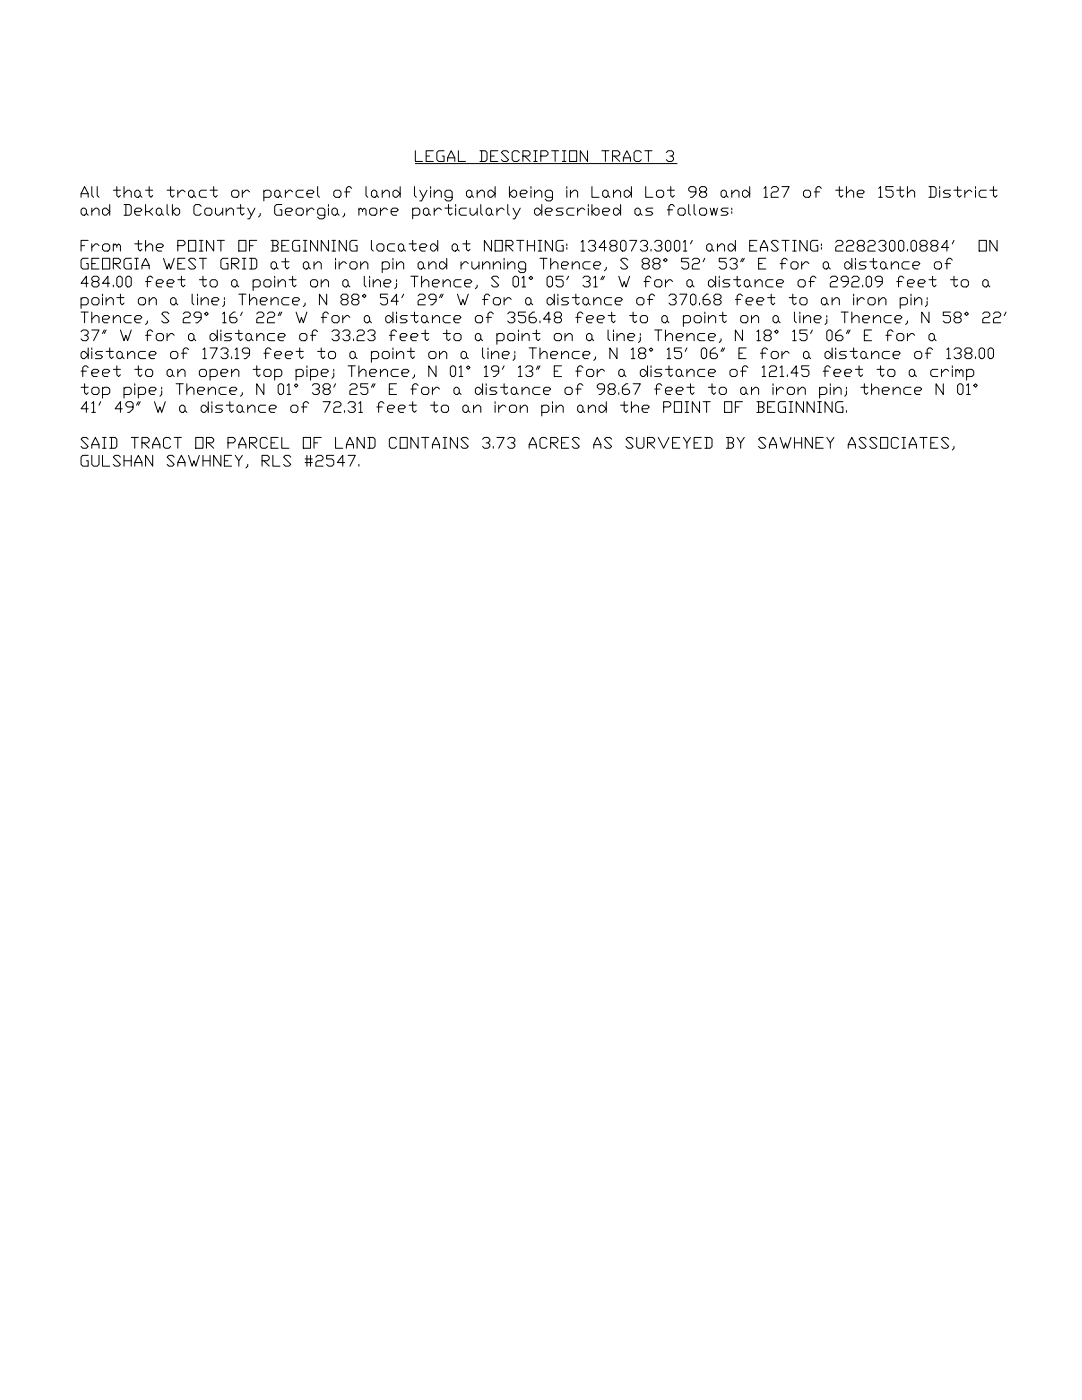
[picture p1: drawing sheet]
<svg xmlns="http://www.w3.org/2000/svg" width="216mm" height="279mm" viewBox="0 0 216 279" stroke-linecap="round" stroke-linejoin="round" font-family="sans-serif">
<!-- layer: C-ANNO -->
<g fill="none" stroke="#000" stroke-width=".2">
<path d="M16.2 39.4v-.7l.7-1.5 .7 1.5v.7M16.2 38.7h1.4M18.3 37.2v1.8l.4 .4M19.4 37.2v1.8l.4 .4M22.6 38h1.4M23.3 37.2v1.8l.4 .4 .3-.4M24.8 38.7l.7-.7h.3l.4 .3v1.1M24.8 37.2v2.2M26.9 38.3l.3-.3h.4l.4 .3v.7l-.4 .4h-.4l-.3-.4zM28 39l.3 .4M29 38h1.5M29.8 37.2v1.8l.3 .4 .4-.4"/>
<path d="M33.3 38h1.5M34 37.2v1.8l.4 .4 .4-.4M35.5 38v1.4M36.9 38.3l-.3-.3h-.4l-.7 .7M37.6 38.3l.4-.3h.3l.4 .3v.7l-.4 .4h-.3l-.4-.4zM38.7 39l.4 .4M41.2 38h-1.1l-.3 .3v.7l.3 .4h1.1M41.9 38h1.5M42.6 37.2v1.8l.4 .4 .4-.4M46.2 38.3l.4-.3h.7l.4 .3v.7l-.4 .4h-.7l-.4-.4zM48.4 38v1.4M49.8 38.3l-.4-.3h-.3l-.7 .7"/>
<path d="M52.6 38.3l.4-.3h.7l.4 .3v.7l-.4 .4h-1.1M52.6 38v2.1M54.8 38.3l.4-.3h.3l.4 .3v.7l-.4 .4h-.3l-.4-.4zM55.9 39l.3 .4M56.9 38v1.4M58.4 38.3l-.4-.3h-.3l-.8 .7M60.5 38h-1.1l-.3 .3v.7l.3 .4h1.1M61.2 38.7h1.1l.4-.4-.4-.3h-.7l-.4 .3v.7l.4 .4h.7M63.4 37.2v1.8l.3 .4M66.6 38.3l.4-.3h.7l.3 .3v.7l-.3 .4h-.7l-.4-.4zM68.8 38.3h1M70.2 37.6l-.4-.4h-.3l-.4 .4v1.8"/>
<path d="M73 37.2v1.8l.4 .4M74.1 38.3l.4-.3h.3l.4 .3v.7l-.4 .4h-.3l-.4-.4zM75.2 39l.4 .4M76.3 38.7l.7-.7h.3l.4 .3v1.1M76.3 38v1.4M78.4 38.3l.4-.3h.3l.7 .7-.7 .7h-.3l-.4-.4zM79.8 37.2v2.2M82.7 37.2v1.8l.4 .4M82.9 30.1v2.1h1.4M82.9 32.6h52.2M83.8 38l.7 1.4M85 31.1h.7"/>
<path d="M85.2 38l-1.1 2.1h-.3M85.9 37.2v.4M85.9 38v1.4M86.5 30.1h-1.5v2.1h1.5M86.6 38.7l.7-.7h.4l.4 .3v1.1M86.6 38v1.4M88.6 30.1h-1.1l-.3 .3v1.5l.3 .3h1.1v-1.1h-.3M89.3 32.2v-.7l.7-1.4 .7 1.4v.7M89.3 31.5h1.4M90.2 39.4h-1.1l-.3-.4v-.7l.3-.3h.8l.3 .3v1.4l-.3 .4h-.8l-.3-.4M91.5 30.1v2.1h1.4M93.1 38.3l.3-.3h.4l.4 .3v.7l-.4 .4h-.4l-.3-.4z"/>
<path d="M94.2 39l.3 .4M95.2 38.7l.7-.7h.4l.4 .3v1.1M95.2 38v1.4M95.8 30.1h1l.4 .3v1.5l-.4 .3h-1M96.1 30.1v2.1M97.4 38.3l.3-.3h.4l.7 .7-.7 .7h-.4l-.3-.4zM97.9 31.1h.7M98.8 37.2v2.2M99.3 30.1h-1.4v2.1h1.4M101.5 30.4l-.4-.3h-.7l-.4 .3 1.5 1.5-.4 .3h-.7l-.4-.3M101.6 38.7l.8-.7h.3l.4 .3v.7l-.4 .4h-.3zM101.6 37.2v2.2"/>
<path d="M103.6 30.4l-.3-.3h-.7l-.4 .3v1.5l.4 .3h.7l.3-.3M103.8 38.7h1.1l.3-.4-.3-.3h-.7l-.4 .3v.7l.4 .4h.7M104.3 31.1h1.1l.4-.3v-.4l-.4-.3h-1.1v2.1M104.7 31.1l1.1 1.1M105.9 37.2v.4M105.9 38v1.4M106.5 32.2h.7M106.5 30.1h.7M106.7 38.7l.7-.7h.3l.4 .3v1.1M106.7 38v1.4M106.8 30.1v2.1M107.9 31.1h1.1l.4-.3v-.4l-.4-.3h-1.1v2.1"/>
<path d="M110.1 30.1h1.4M110.2 39.4h-1l-.4-.4v-.7l.4-.3h.7l.3 .3v1.4l-.3 .4h-.7l-.4-.4M110.8 30.1v2.1M112.2 32.2h.7M112.2 30.1h.7M112.6 30.1v2.1M113.1 37.2v.4M113.1 38v1.4M113.7 30.1h1.4v2.1h-1.4zM113.8 38.7l.7-.7h.4l.4 .3v1.1M113.8 38v1.4M117.2 30.1v2.1l-1.4-2.1v2.1"/>
<path d="M118.1 37.2v2.2h1.4M120.1 30.1h1.4M120.3 38.3l.3-.3h.4l.3 .3v.7l-.3 .4h-.4l-.3-.4zM120.8 30.1v2.1M121.3 39l.4 .4M122.2 31.1h1.1l.4-.3v-.4l-.4-.3h-1.1v2.1M122.4 38.7l.7-.7h.4l.3 .3v1.1M122.4 38v1.4M122.6 31.1l1.1 1.1M124.4 32.2v-.7l.7-1.4 .7 1.4v.7M124.4 31.5h1.4M124.6 38.3l.3-.3h.4l.7 .7-.7 .7h-.4l-.3-.4z"/>
<path d="M126 37.2v2.2M128 30.4l-.4-.3h-.7l-.4 .3v1.5l.4 .3h.7l.4-.3M128.7 30.1h1.4M128.8 37.2v2.2h1.5M129.4 30.1v2.1M131 38.3l.3-.3h.8l.3 .3v.7l-.3 .4h-.8l-.3-.4zM133 30.4l.3-.3h.7l.4 .3v.4l-.4 .3h-.3M133.1 38h1.5M133.8 37.2v1.8l.4 .4 .4-.4M134 31.1l.4 .4v.4l-.4 .3h-.7l-.3-.3M138.9 38.3h-1.1l-.4-.3v-.4l.4-.4h.7l.4 .4v1.1l-.8 .7h-.3M139.9 38.3l-.3-.3v-.4l.3-.4h.7l.4 .4v.4l-.4 .3h-.7l-.3 .4v.3l.3 .4h.7l.4-.4v-.3l-.4-.4"/>
<path d="M143.9 38.3l.3-.3h.4l.3 .3v.7l-.3 .4h-.4l-.3-.4zM144.9 39l.4 .4M146 38.7l.7-.7h.4l.4 .3v1.1M146 38v1.4M148.2 38.3l.3-.3h.4l.7 .7-.7 .7h-.4l-.3-.4zM149.6 37.2v2.2M152.4 37.6l.4-.4v2.2M152.4 39.4h.8M153.9 37.6l.3-.4h.7l.4 .4v.4l-.4 .3h-.7l-.3 .4v.7h1.4M156 37.2h1.5l-1.1 2.2M160.3 38.3l.4-.3h.7l.3 .3v.7l-.3 .4h-.7l-.4-.4zM162.5 38.3h1"/>
<path d="M163.9 37.6l-.4-.4h-.3l-.4 .4v1.8M166.8 38h1.4M167.5 37.2v1.8l.3 .4 .4-.4M168.9 38.7l.7-.7h.4l.3 .3v1.1M168.9 37.2v2.2M171.1 38.7h1l.4-.4-.4-.3h-.7l-.3 .3v.7l.3 .4h.7M175.4 37.6l.3-.4v2.2M175.4 39.4h.7M178.2 37.2h-1.4v.8h1l.4 .3v.7l-.4 .4h-.7l-.3-.4M178.9 38h1.4M179.6 37.2v1.8l.4 .4 .3-.4M181.1 38.7l.7-.7h.3l.4 .3v1.1"/>
<path d="M181.1 37.2v2.2M185.4 37.2h1l.4 .4v1.4l-.4 .4h-1M185.7 37.2v2.2M187.5 37.2v.4M187.5 38v1.4M189.7 38h-1.1l-.4 .3 .4 .4h.7l.4 .3-.4 .4h-1.1M190.4 38h1.4M191.1 37.2v1.8l.3 .4 .4-.4M192.5 38v1.4M193.9 38.3l-.3-.3h-.4l-.7 .7M194.7 37.2v.4M194.7 38v1.4"/>
<path d="M196.8 38h-1.1l-.3 .3v.7l.3 .4h1.1M197.5 38h1.5M198.2 37.2v1.8l.4 .4 .4-.4M16.2 41.9l.3-.4h.4l.3 .4v.7l-.3 .4h-.4l-.3-.4zM16.2 59.8l.3-.4h.7l.4 .4v.7l-.4 .3h-1M16.2 49h.7M16.2 59.4v2.2M17.2 42.6l.4 .4M17.6 48h-1.4v2.1M17.6 51.5h-1.1l-.3 .4v1.4l.3 .4h1.1v-1.1h-.4M17.6 56.5h-1.4l1-1.4v2.2M18.3 42.2l.7-.7h.4l.4 .4v1.1"/>
<path d="M18.3 59.8l.4-.4h.7l.4 .4v.7l-.4 .3h-.7l-.4-.3zM18.3 41.5v1.5M18.3 48.7v1.4M18.3 52.6h.7M18.7 56.2l-.4-.4v-.3l.4-.4h.7l.4 .4v.3l-.4 .4h-.7l-.4 .3v.4l.4 .4h.7l.4-.4v-.4l-.4-.3M19.8 49l-.4-.3h-.4l-.7 .7M19.8 51.5h-1.5v2.2h1.5M20.5 41.9l.3-.4h.4l.7 .7-.7 .8h-.4l-.3-.4zM20.5 49l.3-.3h.7l.4 .3v.7l-.4 .4h-.7l-.3-.4zM20.5 51.5h1.4v2.2h-1.4zM20.5 58.7v.4M20.5 59.4v1.4"/>
<path d="M21.2 59.4v1.4M21.9 56.5h-1.4l1-1.4v2.2M21.9 40.8v2.2M22.6 49l.4-.3 .3 .3v.4M22.6 52.6h1.1l.3-.4v-.3l-.3-.4h-1.1v2.2M22.6 48.7v1.4M22.6 56.9v.4M23 52.6l1 1.1M23.3 49l.4-.3 .3 .3v1.1M23.3 55.5l.4-.4h.3l.4 .4v1.4l-.4 .4h-.3l-.4-.4zM23.3 59.4h1.5M24 58.7v1.8l.4 .3 .4-.3"/>
<path d="M24.8 40.8h1l.4 .4v1.4l-.4 .4h-1M25.1 55.5l.4-.4h.3l.4 .4v1.4l-.4 .4h-.3l-.4-.4zM25.1 40.8v2.2M26.2 51.5h-1.1l-.3 .4v1.4l.3 .4h1.1v-1.1h-.4M26.9 42.2h1.1l.3-.3-.3-.4h-.8l-.3 .4v.7l.3 .4h.8M26.9 48.7h1.4M26.9 53.7h.7M26.9 51.5h.7M27.2 51.5v2.2M27.6 48v1.7l.4 .4 .3-.4M27.6 59.8l.4-.4h.7l.3 .4v.7l-.3 .3h-.7l-.4-.3zM28.3 53.7v-.7l.7-1.5 .8 1.5v.7"/>
<path d="M28.3 53h1.5M29 49.4l.8-.7h.3l.4 .3v1.1M29 40.8v2.2M29 48v2.1M29 56.2h1.1M29.8 42.2l.7 .8M29.8 59.4v1.4M30.5 41.5l-.7 .7h-.8M30.5 55.5l-.4-.4h-.3l-.4 .4v1.8M31.2 41.9l.3-.4h.4l.4 .4v.7l-.4 .4h-.4l-.3-.4zM31.2 49.4h1.1l.3-.4-.3-.3h-.8l-.3 .3v.7l.3 .4h.8M31.2 56.5h1.1l.3-.3-.3-.4h-.8l-.3 .4v.7l.3 .4h.8"/>
<path d="M32.3 42.6l.3 .4M32.6 51.5l.7 2.2 .4-1.1 .3 1.1 .8-2.2M33.3 40.8v1.8l.4 .4M33.3 56.5h1.1l.4-.3-.4-.4h-.7l-.4 .4v.7l.4 .4h.7M34 59.8l.4-.4h.4l.3 .4v.7l-.3 .3h-.4l-.4-.3zM34.4 42.2l.7-.7h.4l.3 .4v.7l-.3 .4h-.4zM34.4 40.8v2.2M35.5 49h1.1l.3-.3v-.4l-.3-.3h-1.1v2.1M35.5 52.6h.7M35.5 55.8h1.4M36.2 55.1v1.8l.4 .4 .3-.4M36.9 51.5h-1.4v2.2h1.4"/>
<path d="M37.6 48h1.5v2.1h-1.5zM38.3 58.7v1.8l.4 .3M39.1 51.9l-.4-.4h-.7l-.4 .4 1.5 1.4-.4 .4h-.7l-.4-.4M39.4 58.7v.4M39.4 59.4v1.4M39.8 48h.7M39.8 50.1h.7M39.8 51.5h1.4M39.8 55.8h1.4M40.1 41.2l-.3-.4h-.7l-.4 .4v1.4l.4 .4h.7l.3-.4M40.1 48v2.1M40.1 59.4v1.4"/>
<path d="M40.5 55.1v1.8l.4 .4 .3-.4M40.5 51.5v2.2M40.9 41.9l.3-.4h.7l.4 .4v.7l-.4 .4h-.7l-.3-.4zM41.9 56.2l.4-.4h.7l.4 .4v.7l-.4 .4h-.7l-.4-.4zM42.6 48v2.1l-1.4-2.1v2.1M43 41.5v1.1l.4 .4h.3l.7-.8M43.4 48h1.4M44.1 48v2.1M44.4 41.5v1.5M44.8 59.4v.4M45.1 42.2l.8-.7h.3l.4 .4v1.1M45.1 41.5v1.5"/>
<path d="M45.5 51.5h-1.1l-.3 .4v1.4l.3 .4h1.1v-1.1h-.4M46.2 52.6h1.1l.4-.4v-.3l-.4-.4h-1.1v2.2M46.2 56.2l.4-.4h.3l.4 .4v.7l-.4 .4h-.3l-.4-.4zM46.6 52.6l1.1 1.1M47.3 41.5h1.4M47.3 56.9l.4 .4M47.7 48h1.4v2.1h-1.4zM47.7 58.7h1.4M48 40.8v1.8l.4 .4 .3-.4M48.4 58.7v2.1M48.4 53.7h.7M48.4 51.5h.7"/>
<path d="M48.7 51.5v2.2M49.4 41.5l.8 1.5M49.8 51.5h1.1l.3 .4v1.4l-.3 .4h-1.1M49.8 49h.7M49.8 58.7v2.1M50.2 51.5v2.2M50.5 56.2l.4-.4h.7l.3 .4v.7l-.3 .4h-1.1M50.5 55.8v2.2M50.9 41.5l-1.1 2.2h-.4M51.2 48h-1.4v2.1M51.9 42.6v.4l-.3 .3M52.6 56.2l.4-.4h.7l.4 .4v.7l-.4 .4h-.7l-.4-.4z"/>
<path d="M54.1 48h1.1l.3 .3v.4l-.3 .3M54.1 52.6l.3-.4h.4l.4 .4v.7l-.4 .4h-.4l-.3-.4zM54.1 59.4v1.4M54.4 49h.8l.3 .4v.3l-.3 .4h-1.1M54.4 48v2.1M54.8 55.1v.4M54.8 55.8v1.5M55.2 53.3l.3 .4M55.5 56.5l.7-.7h.4l.3 .4v1.1M55.5 55.8v1.5M56.2 40.8h-1l-.4 .4v1.4l.4 .4h1v-1.1h-.3M56.2 49h.7"/>
<path d="M56.2 52.2h1.5M56.9 42.2h1.1l.4-.3-.4-.4h-.7l-.4 .4v.7l.4 .4h.7M56.9 51.5v1.8l.4 .4 .4-.4M57.7 48h-1.5v2.1h1.5M57.7 59.4h-1.1l-.4 .4v.7l.4 .3h1.1M57.7 55.8h1.4M58.4 55.1v1.8l.3 .4 .4-.4M59.1 41.9l.3-.4h.8l.3 .4v.7l-.3 .4h-.8l-.3-.4zM59.8 48h-1.1l-.3 .3v1.4l.3 .4h1.1v-1.1h-.4M60.5 52.6l.4-.4h.3l.4 .4v.7l-.4 .4h-.3l-.4-.4zM60.5 48h.7M60.5 50.1h.7"/>
<path d="M60.9 48v2.1M61.2 41.5v1.5M61.6 53.3l.4 .4M62 56.2l.3-.4h.7l.4 .4v.7l-.4 .4h-.7l-.3-.4zM62.7 41.9l-.4-.4h-.3l-.8 .7M62.7 53l.7-.8h.3l.4 .4v1.1M62.7 52.2v1.5M63.4 48v2.1l-1.4-2.1v2.1M64.1 56.5l.7-.7h.4l.3 .4v1.1M64.1 55.8v1.5M64.8 43h-1.1l-.3-.4v-.7l.3-.4h.8l.3 .4v1.4l-.3 .4h-.8l-.3-.4M65.2 58.7v2.1l-1.5-2.1v2.1"/>
<path d="M65.5 48v2.1l-1.4-2.1v2.1M65.5 40.8v.4M65.5 41.5v1.5M66.2 41.9l.4-.4h.4l.3 .4v.7l-.3 .4h-.4l-.4-.4zM66.2 48h.8M66.2 50.1h.8M66.6 48v2.1M67 51.5v.4M67 52.2v1.5M67.3 42.6l.4 .4M67.7 52.2v1.5M68.4 56.2l.4-.4h.3l.4 .4v.7l-.4 .4h-.3l-.4-.4z"/>
<path d="M68.4 59.8l-.4-.4v-.3l.4-.4h.7l.4 .4v.3l-.4 .4h-.7l-.4 .3v.4l.4 .3h.7l.4-.3v-.4l-.4-.3M68.8 42.6v.4l-.4 .3M69.1 48v2.1l-1.4-2.1v2.1M69.1 52.6l-.3-.4h-.4l-.7 .8M69.5 56.9l.3 .4M69.8 52.6l.4-.4h.7l.4 .4v.7l-.4 .4h-.7l-.4-.4zM70.5 59.8l-.3-.4v-.3l.3-.4h.8l.3 .4v.3l-.3 .4h-.8l-.3 .3v.4l.3 .3h.8l.3-.3v-.4l-.3-.3M71.3 48h-1.1l-.4 .3v1.4l.4 .4h1.1v-1.1h-.4M71.6 41.9l.4-.4 .3 .4v.3M71.6 41.5v1.5M72 53l.7-.8h.3l.4 .4v1.1M72 52.2v1.5"/>
<path d="M72.3 41.9l.4-.4 .3 .4v1.1M72.7 55.1v1.8l.3 .4M72.7 58.7l.3 .4-.3 .3-.4-.3zM73.8 41.9l.3-.4h.7l.4 .4v.7l-.4 .4h-.7l-.3-.4zM73.8 55.1v.4M73.8 55.8v1.5M74.1 48v1.7l.4 .4M74.5 56.5l.7-.7h.4l.3 .4v1.1M74.5 55.8v1.5M75.2 49l.4-.3h.7l.3 .3v.7l-.3 .4h-.7l-.4-.4zM75.9 41.5v1.5M76.3 52.6l.3-.4h.7l.4 .4v.7l-.4 .4h-1"/>
<path d="M76.3 52.2v2.2M76.6 56.5h1.1l.3-.3-.3-.4h-.7l-.4 .4v.7l.4 .4h.7M77.3 41.9l-.3-.4h-.4l-.7 .7M77.3 58.7h-1.4v.7h1.1l.3 .4v.7l-.3 .3h-.7l-.4-.3M78 42.2h1.1l.4-.3-.4-.4h-.7l-.4 .4v.7l.4 .4h.7M78.4 51.5v.4M78.4 52.2v1.5M78.8 48.7h-1.1l-.4 .3v.7l.4 .4h1.1M79.1 53l.7-.8h.4l.3 .4v1.1M79.1 56.5v.8l-.3 .3M79.1 52.2v1.5M79.1 55.8v.4"/>
<path d="M79.5 49l.3-.3h.4l.3 .3v.7l-.3 .4h-.4l-.3-.4zM80.5 49.7l.4 .4M80.5 58.7l-.3 .7M81.6 48.7h1.5M82 55.1h1.4M82.3 41.9l.4-.4h.7l.4 .4v.7l-.4 .4h-1.1M82.3 48v1.7l.4 .4 .4-.4M82.3 41.5v2.2M82.7 55.1v2.2M83.4 59.1l.4-.4h.7l.3 .4v.3l-.3 .4h-.7l-.4 .3v.7h1.4M83.8 49.4h1l.4-.4-.4-.3h-.7l-.3 .3v.7l.3 .4h.7M83.8 52.2h.3l.4 .4v.7l-.4 .4h-.3l-.4-.4v-.7z"/>
<path d="M84.1 56.5l.7-.7h.4l.4 .4v1.1M84.1 55.1v2.2M84.5 41.9l.3-.4h.4l.4 .4v.7l-.4 .4h-.4l-.3-.4zM84.5 53.3l.3 .4M85.6 53l.7-.8h.3l.4 .4v1.1M85.6 42.6l.3 .4M85.6 52.2v1.5M85.9 49l.4-.3h.3l.7 .7-.7 .7h-.3l-.4-.4zM86.3 56.5h1l.4-.3-.4-.4h-.7l-.3 .4v.7l.3 .4h.7M86.6 41.5v1.5M87 59.8h-1.1l-.3-.4v-.3l.3-.4h.7l.4 .4v1l-.7 .7h-.4M87.3 48v2.1"/>
<path d="M87.7 52.6l.4-.4h.3l.7 .8-.7 .7h-.3l-.4-.4zM88.1 41.9l-.4-.4h-.4l-.7 .7M88.1 58.7l-.4 .7M88.4 56.5l.7-.7h.4l.4 .4v1.1M88.4 55.8v1.5M88.4 58.7l-.3 .7M88.8 41.5h1.4M89.1 51.5v2.2M89.5 40.8v1.8l.4 .4 .3-.4M90.2 49l.4-.3h.3l.4 .3v.7l-.4 .4h-.3l-.4-.4zM90.9 40.8v.4M90.9 41.5v1.5"/>
<path d="M91.3 58.7l.7 2.1 .4-1 .3 1 .7-2.1M91.3 49.7l.3 .4M92 55.8h-1.1l-.3 .4v.7l.3 .4h1.1M92 52.2v1.5M92.4 48.7h1.4M92.7 56.5h1.1l.4-.3-.4-.4h-.7l-.4 .4v.7l.4 .4h.7M93.1 41.5h-1.1l-.4 .4v.7l.4 .4h1.1M93.1 48v1.7l.3 .4 .4-.4M93.4 52.6l-.3-.4h-.4l-.7 .8M93.8 41.5v1.1l.4 .4h.3l.7-.8M94.2 52.2v1.1l.3 .4h.4l.7-.7M95.2 56.9v.4l-.3 .3"/>
<path d="M95.2 41.5v1.5M95.6 52.2v1.5M95.9 40.8v1.8l.4 .4M96.3 53l.7-.8h.4l.3 .4v1.1M96.3 52.2v1.5M96.3 59.8h1.1M97 41.9l.4-.4h.3l.4 .4v.7l-.4 .4h-.3l-.4-.4zM97.7 59.1l-.3-.4h-.4l-.3 .4v1.7M98.1 48v2.1l-1.4-2.1v2.1M98.1 42.6l.3 .4M98.4 53l.8-.8h.3l.4 .4v1.1M98.4 59.8l.4-.4h.7l.4 .4v.7l-.4 .3h-.7l-.4-.3z"/>
<path d="M98.4 52.2v1.5M98.8 48h1.4v2.1h-1.4zM99.2 41.5v1.5M99.5 55.5l-.3-.4h-.8l-.3 .4 1.4 1.4-.3 .4h-.8l-.3-.4M100.6 41.9l-.4-.4h-.3l-.7 .7M100.6 51.5v.4M100.6 52.2v1.5M100.6 59.4v1.4M101 49h1l.4-.3v-.4l-.4-.3h-1v2.1M101.3 40.8v1.8l.3 .4M101.3 53l.7-.8h.4l.3 .4v1.1M101.3 49l1.1 1.1"/>
<path d="M101.3 52.2v1.5M102 59.8l-.4-.4h-.3l-.7 .7M102.4 55.5l.3-.4h.4l.3 .4v1.4l-.3 .4h-.4l-.3-.4zM102.4 41.5l.7 1.5M103.1 48h1.4M103.8 41.5l-1.1 2.2h-.3M103.8 48v2.1M104.2 55.5l.3-.4v2.2M104.2 57.3h.7M104.9 53.7h-1.1l-.4-.4v-.7l.4-.4h.7l.4 .4v1.4l-.4 .4h-.7l-.4-.4M105.2 59.4h.4l.3 .4v.7l-.3 .3h-.4l-.3-.3v-.7zM105.2 49h1.5"/>
<path d="M105.2 48v2.1M105.6 55.5l.3-.4 .4 .4-.4 .3zM106.7 41.9l.3-.4h.4l.7 .7-.7 .8h-.4l-.3-.4zM106.7 48v2.1M107.4 48h.7M107.4 50.1h.7M107.7 48v2.1M107.7 51.5h1.5M108.1 40.8v2.2M108.5 51.5v2.2M108.8 42.2h1.1l.3-.3-.3-.4h-.7l-.4 .4v.7l.4 .4h.7M109.2 55.5l.3-.4h.4l.3 .4v1.4l-.3 .4h-.4l-.3-.4z"/>
<path d="M109.2 59.8l.3-.4h.4l.7 .7-.7 .7h-.4l-.3-.3zM109.9 53l.7-.8h.4l.3 .4v1.1M109.9 51.5v2.2M110.2 48v2.1l-1.4-2.1v2.1M110.6 58.7v2.1M111.3 58.7v.4M111.3 59.4v1.4M112 53h1.1l.4-.4-.4-.4h-.7l-.4 .4v.7l.4 .4h.7M112.4 41.5h-1.1l-.3 .4 .3 .3h.7l.4 .4-.4 .4h-1M112.4 48h-1.1l-.3 .3v1.4l.3 .4h1.1v-1.1h-.4M112.4 55.1h-1.4v.7h1l.4 .4v.7l-.4 .4h-.7l-.3-.4M113.1 48.7v.3"/>
<path d="M113.1 49.4v.3M113.5 59.4h-1.1l-.4 .4 .4 .3h.7l.4 .4-.4 .3h-1.1M113.5 55.1l-.4 .7M114.2 53l.7-.8h.4l.3 .4v1.1M114.2 52.2v1.5M114.2 59.4h1.4M114.5 41.5h-1l-.4 .4v.7l.4 .4h1M114.9 58.7v1.8l.4 .3 .3-.3M115.3 41.5v1.5M116 48.3l.3-.3v2.1M116 50.1h.7M116.3 55.5l.4-.4h.7l.4 .4v.3l-.4 .4h-.4"/>
<path d="M116.3 59.8l.4-.4h.3l.4 .4v.7l-.4 .3h-.3l-.4-.3zM116.7 41.9l-.4-.4h-.3l-.7 .7M117.4 48.3l.4-.3h.7l.3 .3v.4l-.3 .3h-.4M117.4 56.2l.4 .3v.4l-.4 .4h-.7l-.4-.4M117.4 40.8v.4M117.4 41.5v1.5M117.8 52.2h-1.1l-.4 .4v.7l.4 .4h1.1M118.1 42.2l.7-.7h.4l.3 .4v.7l-.3 .4h-.4zM118.1 40.8v2.2M118.5 49l.3 .4v.3l-.3 .4h-.7l-.4-.4M118.5 53h1l.4-.4-.4-.4h-.7l-.3 .4v.7l.3 .4h.7M118.5 55.5l.3-.4v2.2"/>
<path d="M118.5 57.3h.7M118.5 59.4v1.4M120.3 42.2h1l.4-.3-.4-.4h-.7l-.3 .4v.7l.3 .4h.7M120.3 55.1l-.4 .7M120.6 55.1l-.3 .7M121 49.4h-1.5l1.1-1.4v2.1M121 53.3v.4l-.4 .3M122.1 49l-.4-.3v-.4l.4-.3h.7l.3 .3v.4l-.3 .3h-.7l-.4 .4v.3l.4 .4h.7l.3-.4v-.3l-.3-.4M122.1 59.4h-1.1l-.4 .4v.7l.4 .3h1.1M122.4 41.9l.4-.4h.3l.7 .7-.7 .8h-.3l-.4-.4zM123.5 55.1l.7 2.2 .4-1.1 .3 1.1 .7-2.2M123.8 48.3l.4-.3h.4l.3 .3v1.4l-.3 .4h-.4l-.4-.4z"/>
<path d="M123.8 40.8v2.2M125.3 51.9l-.4-.4h-.7l-.4 .4 1.5 1.4-.4 .4h-.7l-.4-.4M125.6 48h1.4l-1 2.1M126.7 41.9l.3-.4h.4l.4 .4v.7l-.4 .4h-.4l-.3-.4zM127 59.8l.4-.4h.7l.4 .4v.7l-.4 .3h-.7l-.4-.3zM127.8 48.3l.3-.3h.7l.4 .3v.4l-.4 .3h-.3M127.8 42.6l.3 .4M128.5 52.6l-.4-.4v-.3l.4-.4h.7l.4 .4v.3l-.4 .4h-.7l-.4 .4v.3l.4 .4h.7l.4-.4v-.3l-.4-.4M128.5 56.2h1.1M128.8 49l.4 .4v.3l-.4 .4h-.7l-.3-.4M129.2 59.8h1.1M129.9 55.5l-.3-.4h-.4l-.4 .4v1.8"/>
<path d="M129.9 49.7v.4M130.3 41.5h-1.1l-.4 .4 .4 .3h.7l.4 .4-.4 .4h-1.1M130.6 48.3l.4-.3h.7l.4 .3v.4l-.4 .3h-.4M130.6 52.6l-.3-.4v-.3l.3-.4h.7l.4 .4v.3l-.4 .4h-.7l-.3 .4v.3l.3 .4h.7l.4-.4v-.3l-.4-.4M130.6 56.2l.4-.4h.7l.4 .4v.7l-.4 .4h-.7l-.4-.4zM130.6 59.1l-.3-.4h-.4l-.3 .4v1.7M131.7 49l.4 .4v.3l-.4 .4h-.7l-.4-.4M132.8 48.3l.3-.3h.4l.3 .3v1.4l-.3 .4h-.4l-.3-.4zM132.8 51.5l.3 .4-.3 .3-.4-.3zM132.8 55.8v1.5M133.1 41.9h1.1M133.5 59.1l.3-.4h.8l.3 .4v.3l-.3 .4h-.4"/>
<path d="M134.2 56.2l-.4-.4h-.3l-.7 .7M134.6 41.2l-.4-.4h-.4l-.3 .4v1.8M134.6 48.3l.3-.3h.4l.3 .3v1.4l-.3 .4h-.4l-.3-.4zM134.6 59.8l.3 .3v.4l-.3 .3h-.8l-.3-.3M135.3 41.9l.3-.4h.8l.3 .4v.7l-.3 .4h-.8l-.3-.4zM135.6 58.7h1.5l-1.1 2.1M136.4 48.3l.3-.3v2.1M136.4 50.1h.7M137.1 56.2l.3-.4h.4l.3 .4v.7l-.3 .4h-.4l-.3-.4zM137.4 40.8v1.8l.4 .4M137.4 51.5h-1.4v.7h1.1l.3 .4v.7l-.3 .4h-.7l-.4-.4M138.1 51.9l.4-.4h.7l.4 .4v.3l-.4 .4h-.7l-.4 .4v.7h1.5"/>
<path d="M138.1 58.7h.4l.4 .4v1.4l-.4 .3h-.4l-.3-.3v-1.4zM138.1 48l-.3 .7M138.1 56.9l.4 .4M138.5 40.8v1.8l.4 .4M139.6 41.9l.3-.4h.7l.4 .4v.7l-.4 .4h-.7l-.3-.4zM140.6 51.5l-.3 .7M141 49l.4-.3h.3l.4 .3v.7l-.4 .4h-.3l-.4-.4zM141.4 56.2l.3-.4h.4l.7 .7-.7 .8h-.4l-.3-.4zM141.4 58.7h-.4l-.7 .7v1.1l.3 .3h.8l.3-.3v-.4l-.3-.3h-1.1M141.7 41.5l.4 1.5 .3-1.5 .4 1.5 .4-1.5M142.1 49.7l.3 .4M142.8 59.8l-.4-.4v-.3l.4-.4h.7l.4 .4v.3l-.4 .4h-.7l-.4 .3v.4l.4 .3h.7l.4-.3v-.4l-.4-.3"/>
<path d="M142.8 55.1v2.2M143.2 49.4l.7-.7h.3l.4 .3v1.1M143.2 48.7v1.4M143.5 55.1v.4M143.5 55.8v1.5M144.9 51.5h-1.4v.7h1.1l.3 .4v.7l-.3 .4h-.7l-.4-.4M145.3 41.5h-1.1l-.3 .4 .3 .3h.7l.4 .4-.4 .4h-1M145.3 49l.4-.3h.3l.7 .7-.7 .7h-.3l-.4-.4zM145.7 51.9l.3-.4h.7l.4 .4v.3l-.4 .4h-.3M145.7 55.8h-1.1l-.4 .4 .4 .3h.7l.4 .4-.4 .4h-1.1M146 41.5v.4M146 42.2v.4"/>
<path d="M146.4 55.8h1.4M146.7 52.6l.4 .4v.3l-.4 .4h-.7l-.3-.4M146.7 48v2.1M146.7 59.8h1.1M147.1 55.1v1.8l.4 .4 .3-.4M148.2 59.1l-.4-.4h-.3l-.4 .4v1.7M148.2 51.5l-.4 .7M148.5 56.2l.4-.4h.3l.4 .4v.7l-.4 .4h-.3l-.4-.4zM148.5 51.5l-.3 .7M149.6 49h.7M149.6 56.9l.4 .4M150.7 56.5l.7-.7h.3l.4 .4v1.1"/>
<path d="M150.7 55.8v1.5M151 48h-1.4v2.1h1.4M151.4 52.6h.7M151.7 50.1v-.7l.7-1.4 .8 1.4v.7M151.7 49.4h1.5M152.8 51.5h-1.4v2.2h1.4M153.2 59.4h1.4M153.9 58.7v1.8l.3 .3 .4-.3M154.2 55.8h-1l-.4 .4v.7l.4 .4h1M154.9 56.5h1.1l.4-.3-.4-.4h-.7l-.4 .4v.7l.4 .4h.7M155.3 48.3l-.4-.3h-.7l-.3 .3 1.4 1.4-.4 .4h-.7l-.3-.4M155.7 52.6h1"/>
<path d="M156 48h1.5M156.7 48v2.1M157.1 51.9l-.4-.4h-.3l-.4 .4v1.8M157.5 59.4h1.4M157.8 52.6l.4-.4h.7l.3 .4v.7l-.3 .4h-.7l-.4-.4zM158.2 58.7v1.8l.3 .3 .4-.3M158.2 48h.7M158.2 50.1h.7M158.5 48v2.1M159.2 56.2l.4-.4h.7l.4 .4v.7l-.4 .4h-.7l-.4-.4zM159.6 59.8l.4-.4h.7l.3 .4v.7l-.3 .3h-.7l-.4-.3zM160 52.2v1.5"/>
<path d="M161 48v2.1l-1.4-2.1v2.1M161.4 52.6l-.4-.4h-.3l-.7 .8M161.4 56.2h1.1M162.8 55.5l-.3-.4h-.4l-.4 .4v1.8M163.2 48h-1.1l-.4 .3v1.4l.4 .4h1.1v-1.1h-.4M163.9 59.8l.4-.4h.3l.4 .4v.7l-.4 .3h-.3l-.4-.3zM163.9 48.7v.3M163.9 49.4v.3M164.3 52.6l.3-.4h.4l.3 .4v.7l-.3 .4h-.4l-.3-.4zM165.3 53.3l.4 .4M165.7 55.5l.3-.4h.8l.3 .4v.3l-.3 .4h-.8l-.3 .3v.8h1.4M166 59.4v1.4"/>
<path d="M166.8 48.3l.3-.3h.7l.4 .3v.4l-.4 .3h-.7l-.3 .4v.7h1.4M168.9 48.3l.4-.3h.7l.3 .3v.4l-.3 .3h-.7l-.4 .4v.7h1.4M168.9 52.2h.4l.7 .8-.7 .7h-.4l-.3-.4v-.7zM169.3 56.2h-1.1l-.4-.4v-.3l.4-.4h.7l.4 .4v1l-.7 .8h-.4M170 55.5l.3-.4h.8l.3 .4v.3l-.3 .4h-.8l-.3 .3v.8h1.4M170 51.5v2.2M170.3 58.7v.4M170.3 59.4v1.4M170.7 51.5v.4M170.7 52.2v1.5M171.1 59.4v1.4M171.4 49l-.3-.3v-.4l.3-.3h.7l.4 .3v.4l-.4 .3h-.7l-.3 .4v.3l.3 .4h.7l.4-.4v-.3l-.4-.4"/>
<path d="M172.1 56.9v.4M172.5 59.8l-.4-.4h-.3l-.7 .7M172.8 52.2h-1l-.4 .4 .4 .4h.7l.3 .3-.3 .4h-1.1M172.8 55.5l.4-.4h.4l.3 .4v1.4l-.3 .4h-.4l-.4-.4zM173.2 48.3l.4-.3h.7l.3 .3v.4l-.3 .3h-.7l-.4 .4v.7h1.4M173.2 59.8l.4-.4h.7l.3 .4v.7l-.3 .3h-.7l-.4-.3zM173.6 52.2h1.4M174.3 51.5v1.8l.3 .4 .4-.4M175.4 48.3l.3-.3h.7l.4 .3v.4l-.4 .3h-.3M175.4 59.4v1.4M176.1 52.2h.3l.4 .4v.7l-.4 .4h-.3l-.4-.4v-.7zM176.1 56.2h-1.1l-.4-.4v-.3l.4-.4h.7l.4 .4v1l-.7 .8h-.4"/>
<path d="M176.4 49l.4 .4v.3l-.4 .4h-.7l-.3-.4M176.8 53.3l.3 .4M177.5 48.3l.3-.3h.4l.4 .3v1.4l-.4 .4h-.4l-.3-.4zM177.8 53l.8-.8h.3l.4 .4v1.1M177.8 52.2v1.5M178.9 56.2h1.1M179.6 48h.4l.3 .3v1.4l-.3 .4h-.4l-.3-.4v-1.4zM179.6 59.8l.4-.4h.7l.4 .4v.7l-.4 .3h-1.1M179.6 59.4v2.2M180.3 55.5l-.3-.4h-.4l-.3 .4v1.8M181.1 56.5h1l.4-.3-.4-.4h-.7l-.3 .4v.7l.3 .4h.7M181.1 49.7v.4"/>
<path d="M181.4 52.2h-1.1l-.3 .4v.7l.3 .4h1.1M181.8 48.3l.3-.3h.4l.4 .3v1.4l-.4 .4h-.4l-.3-.4zM181.8 58.7v.4M181.8 59.4v1.4M182.1 53h1.1l.4-.4-.4-.4h-.7l-.4 .4v.7l.4 .4h.7M182.5 59.4v1.4M183.2 56.5h1.1l.3-.3-.3-.4h-.7l-.4 .4v.7l.4 .4h.7M183.9 49l-.3-.3v-.4l.3-.3h.7l.4 .3v.4l-.4 .3h-.7l-.3 .4v.3l.3 .4h.7l.4-.4v-.3l-.4-.4M185 59.4v.4M185.4 55.8h1.4M186.1 49l-.4-.3v-.4l.4-.3h.7l.3 .3v.4l-.3 .3h-.7l-.4 .4v.3l.4 .4h.7l.3-.4v-.3l-.3-.4M186.1 55.1v1.8l.3 .4 .4-.4"/>
<path d="M186.8 52.2h.7l.4 .4v.7l-.4 .4h-.7l-.4-.4v-.7zM188.6 52.6h1.1M189.3 49.4h-1.4l1-1.4v2.1M189.7 55.8h1.4M190 51.9l-.3-.4h-.4l-.4 .4v1.8M190.4 55.1v1.8l.3 .4 .4-.4M190.4 48l-.4 .7M191.8 56.2l.4-.4h.7l.3 .4v.7l-.3 .4h-.7l-.4-.4zM195.4 48h1.4v2.1h-1.4zM196.1 56.2l.4-.4h.3l.4 .4v.7l-.4 .4h-.3l-.4-.4zM197.2 56.9l.3 .4M199 48v2.1l-1.5-2.1v2.1"/>
<path d="M16.2 66.2l.3-.3h.7l.4 .3v.4l-.4 .3h-.3M16.2 62.3h1.4M16.2 74.1h1M16.2 77.3h1.4M16.5 70.1h.4l.7 .8-.7 .7h-.4l-.3-.4v-.7zM16.9 76.6v1.8l.3 .3 .4-.3M16.9 62.3v2.1M17.2 66.9l.4 .4v.3l-.4 .4h-.7l-.3-.4M17.6 73.3l-.4-.3h-.3l-.4 .3v1.8M17.6 69.4v2.2M18.3 63.7l.7-.7h.4l.4 .3v1.1M18.3 65.9h1.5l-1.1 2.1"/>
<path d="M18.3 74.4h1.1l.4-.3-.4-.4h-.7l-.4 .4v.7l.4 .3h.7M18.3 62.3v2.1M18.3 69.4v.4M18.3 70.1v1.5M18.7 77.3h.7l.4 .3v.8l-.4 .3h-.7l-.4-.3v-.8zM20.5 63.7h1l.4-.4-.4-.3h-.7l-.3 .3v.8l.3 .3h.7M20.5 70.1h-1.1l-.4 .4 .4 .4h.7l.4 .3-.4 .4h-1.1M20.5 74.4h1l.4-.3-.4-.4h-.7l-.3 .4v.7l.3 .3h.7M20.5 77.6l.3-.3h.7l.4 .3v.8l-.4 .3h-1M20.5 77.3v2.1M20.8 65.9l-.3 .7M21.2 60.1l.7-.7h.4l.3 .4v1"/>
<path d="M21.2 65.9l-.4 .7M21.2 70.1h1.4M21.9 69.4v1.8l.4 .4 .3-.4M22.6 63.7l.7-.7h.4l.3 .3v1.1M22.6 63v1.4M22.6 73.7h1.4M23.3 73v1.8l.4 .3 .3-.3M23.7 70.1h.3l.4 .4v.7l-.4 .4h-.3l-.4-.4v-.7zM24 65.9l.8 2.1 .3-1.1 .4 1.1 .7-2.1M24.4 71.2l.4 .4M24.8 77.6l.3-.3h.7l.4 .3v.8l-.4 .3h-1M24.8 77.3v2.1"/>
<path d="M25.5 70.9l.7-.8h.4l.3 .4v1.1M25.5 70.1v1.5M26.2 63h-1.1l-.3 .3v.8l.3 .3h1.1M26.9 63.7h1.1l.3-.4-.3-.3h-.8l-.3 .3v.8l.3 .3h.8M26.9 73.7h1.4M26.9 76.6v.3M26.9 77.3v1.4M27.6 73v1.8l.4 .3 .3-.3M27.6 77.6l.4-.3h.7l.3 .3v.8l-.3 .3h-1.1M27.6 77.3v2.1M29 70.1h-1l-.4 .4v.7l.4 .4h1M29 74.1l.4-.4h.7l.4 .4v.7l-.4 .3h-.7l-.4-.3z"/>
<path d="M29 66.9h1.1M29.4 64.1v.3l-.4 .4M29.8 60.1l.7-.7h.3l.4 .4v1M29.8 70.9h1l.4-.4-.4-.4h-.7l-.3 .4v.7l.3 .4h.7M29.8 78h1l.4-.4-.4-.3h-.7l-.3 .3v.8l.3 .3h.7M30.5 66.2l-.4-.3h-.3l-.4 .3v1.8M31.2 66.9l.3-.3h.8l.3 .3v.7l-.3 .4h-.8l-.3-.4zM32.3 78v.7l-.4 .4M32.3 77.3v.3M33.3 74.1l.4-.4h.3l.4 .4v.7l-.4 .3h-.3l-.4-.3zM33.3 66.6v1.4M33.7 62.6l-.4-.3h-.7l-.3 .3 1.4 1.5-.4 .3h-.7l-.3-.3"/>
<path d="M34.4 70.1h.7l.4 .4v.7l-.4 .4h-.7l-.4-.4v-.7zM34.4 74.8l.4 .3M34.8 66.9l-.4-.3h-.4l-.7 .7M35.1 60.5l.4 .3M35.1 76.6h1.5M35.5 74.4l.7-.7h.4l.3 .4v1M35.5 73.7v1.4M35.8 76.6v2.1M36.2 70.5h1.1M36.6 62.6l.3-.3h.7l.4 .3v.4l-.4 .3h-.7l-.3 .4v.7h1.4M37.3 78l.7-.7h.3l.4 .3v1.1M37.3 76.6v2.1"/>
<path d="M37.6 66.9l.4-.3h.3l.4 .3v.7l-.4 .4h-.3l-.4-.4zM37.6 69.8l-.3-.4h-.4l-.3 .4v1.8M38.7 67.6l.4 .4M39.4 78h1.1l.4-.4-.4-.3h-.7l-.4 .3v.8l.4 .3h.7M39.8 74.1l.3-.4h.8l.3 .4v.7l-.3 .3h-.8l-.3-.3zM40.1 60.1l.8-.7h.3l.4 .4v1M40.1 63.3h-1l-.4-.3v-.4l.4-.3h.7l.3 .3v1.1l-.7 .7h-.3M40.5 69.8l.4-.4v2.2M40.5 71.6h.7M41.2 62.3l.4 .3-.4 .4-.3-.4zM41.6 78l.7-.7h.3l.4 .3v1.1M41.6 77.3v1.4"/>
<path d="M41.9 66.9l.4-.3h.3l.8 .7-.8 .7h-.3l-.4-.4zM41.9 69.4h1.5l-1.1 2.2M41.9 74.1l.4-.4h.7l.4 .4v.7l-.4 .3h-1.1M41.9 73.7v2.2M42.3 60.1h1.1l.3-.3-.3-.4h-.8l-.3 .4v.7l.3 .3h.8M43.4 65.9v2.1M44.1 69.8l.3-.4h.7l.4 .4v.3l-.4 .4h-.3M44.1 74.4h1l.4-.3-.4-.4h-.7l-.3 .4v.7l.3 .3h.7M44.1 65.9v.3M44.1 66.6v1.4M44.4 62.6l.4-.3v2.1M44.4 64.4h.7"/>
<path d="M44.8 60.1v.7l-.4 .4M45.1 70.5l.4 .4v.3l-.4 .4h-.7l-.3-.4M45.1 77.3h-1l-.4 .3v.8l.4 .3h1M45.9 78h1l.4-.4-.4-.3h-.7l-.3 .3v.8l.3 .3h.7M46.2 66.6h-1.1l-.3 .3 .3 .4h.8l.3 .3-.3 .4h-1.1M46.2 74.4l.7-.7h.4l.4 .4v1M46.2 71.2v.4M46.2 73.7v1.4M46.9 62.3h-.3l-.7 .7v1.1l.3 .3h.7l.4-.3v-.4l-.4-.4h-1M46.9 69.8l.4-.4v2.2M46.9 66.6h1.5M46.9 71.6h.8"/>
<path d="M47.7 65.9v1.7l.3 .4 .4-.4M48.4 78.4v.3l-.4 .4M48.4 62.3l-.4 .7M49.1 66.9l.3-.3h.4l.4 .3v.7l-.4 .4h-.4l-.3-.4zM49.8 60.1l.7-.7h.4l.3 .4v1M49.8 70.5h-1.1l-.3-.4v-.3l.3-.4h.7l.4 .4v1.1l-.7 .7h-.4M50.2 67.6l.3 .4M50.5 73.7h1.4M51.2 62.6l.4-.3h.7l.3 .3v.4l-.3 .3h-.7l-.4 .4v.7h1.4M51.2 67.3l.7-.7h.4l.3 .3v1.1M51.2 73v1.8l.4 .3 .3-.3M51.2 66.6v1.4"/>
<path d="M51.9 60.1h1.1l.4-.3-.4-.4h-.7l-.4 .4v.7l.4 .3h.7M52.6 74.1l.4-.4h.7l.4 .4v.7l-.4 .3h-.7l-.4-.3zM52.6 76.6v2.1l-1.4-2.1v2.1M52.6 70.5h1.1M53.4 62.6l.3-.3h.7l.4 .3v.4l-.4 .3h-.7l-.3 .4v.7h1.4M54.1 60.1l.7-.7h.4l.3 .4v1M54.1 69.8l-.4-.4h-.3l-.4 .4v1.8M54.8 66.6h-1.1l-.3 .3v.7l.3 .4h1.1M54.8 70.9h1.1l.3-.4-.3-.4h-.7l-.4 .4v.7l.4 .4h.7M54.8 74.1l.4-.4h.7l.3 .4v.7l-.3 .3h-1.1M54.8 73.7v2.2M55.5 67.3h1.1l.3-.4-.3-.3h-.7l-.4 .3v.7l.4 .4h.7"/>
<path d="M55.5 76.9l.4-.3h.3l.4 .3v1.5l-.4 .3h-.3l-.4-.3zM55.9 62.3l-.4 .7M56.2 62.3l-.3 .7M56.9 70.9h1.1l.4-.4-.4-.4h-.7l-.4 .4v.7l.4 .4h.7M57.3 76.9l.4-.3v2.1M57.3 78.7h.7M58.4 60.1h1l.4-.3-.4-.4h-.7l-.3 .4v.7l.3 .3h.7M58.7 76.9l.4-.3 .3 .3-.3 .4zM59.1 62.3l.7 2.1 .4-1.1 .3 1.1 .7-2.1M59.1 74.1l.3-.4h.8l.3 .4v.7l-.3 .3h-1.1M59.1 70.1h1.4M59.1 73.7v2.2"/>
<path d="M59.8 66.9l.4-.3h.7l.3 .3v.7l-.3 .4h-.7l-.4-.4zM59.8 69.4v1.8l.4 .4 .3-.4M60.9 60.5v.3l-.4 .4M61.2 73v.3M61.2 73.7v1.4M62 74.1l.3-.4h.7l.4 .4v.7l-.4 .3h-1M62 66.9h1M62 73.7v2.2M62.3 76.9l.4-.3h.7l.3 .3v.4l-.3 .3h-.4M63.4 66.2l-.4-.3h-.3l-.4 .3v1.8M63.4 77.6l.3 .4v.4l-.3 .3h-.7l-.4-.3M63.4 70.1h1.4"/>
<path d="M64.1 69.4v1.8l.4 .4 .3-.4M64.1 74.4h1.1l.3-.3-.3-.4h-.7l-.4 .4v.7l.4 .3h.7M64.1 63.3h1.1M64.8 77.6l-.3-.3v-.4l.3-.3h.7l.4 .3v.4l-.4 .3h-.7l-.3 .4v.4l.3 .3h.7l.4-.3v-.4l-.4-.4M65.5 62.6l-.3-.3h-.4l-.3 .3v1.8M65.9 70.1h.7l.4 .4v.7l-.4 .4h-.7l-.4-.4v-.7zM66.2 63.3l.4-.3h.7l.4 .3v.8l-.4 .3h-.7l-.4-.3zM66.2 66.2l.4-.3h.7l.4 .3v.4l-.4 .3h-.3M66.6 74.4v.7l-.4 .4M66.6 73.7v.4M67 76.6l-.4 .7M67.3 66.9l.4 .4v.3l-.4 .4h-.7l-.4-.4"/>
<path d="M68.4 66.2l.4-.3h.7l.3 .3v.4l-.3 .3h-.4M68.4 63v1.4M69.5 66.9l.3 .4v.3l-.3 .4h-.7l-.4-.4M69.5 73h1.4M69.8 63.3l-.3-.3h-.4l-.7 .7M69.8 70.5l.4-.4h.3l.4 .4v.7l-.4 .4h-.3l-.4-.4zM69.8 76.9l.4-.3h.7l.4 .3v.4l-.4 .3h-.7l-.4 .4v.7h1.5M70.2 73v2.1M70.5 67.6v.4M70.9 71.2l.4 .4M71.3 66.2l.3-.3h.7l.4 .3v.4l-.4 .3h-.7l-.3 .4v.7h1.4M71.6 74.4l.7-.7h.4l.3 .4v1"/>
<path d="M71.6 73v2.1M73 63h.4l.4 .3v.8l-.4 .3h-.4l-.3-.3v-.8zM73.4 66.2l.4-.3h.7l.3 .3v.4l-.3 .3h-.4M73.4 76.6h-1.4v.7h1l.4 .3v.8l-.4 .3h-.7l-.3-.3M73.8 74.4h1l.4-.3-.4-.4h-.7l-.3 .4v.7l.3 .3h.7M73.8 64.1l.3 .3M74.1 70.5l.4-.4h.7l.4 .4v.7l-.4 .4h-1.1M74.1 70.1v2.2M74.5 66.9l.3 .4v.3l-.3 .4h-.7l-.4-.4M74.5 76.6l-.4 .7M74.8 76.6l-.3 .7M75.9 74.4l.7-.7h.4l.3 .4v1"/>
<path d="M75.9 73.7v1.4M76.6 70.1h.7l.4 .4v.7l-.4 .4h-.7l-.3-.4v-.7zM77 63.3l.3-.3h.4l.7 .7-.7 .7h-.4l-.3-.3zM77.7 66.9h1.1M77.7 77.6h.7M78.4 62.3v2.1M78.4 69.4v.4M78.4 70.1v1.5M79.1 66.2l-.3-.3h-.4l-.4 .3v1.8M79.1 70.9l.7-.8h.4l.3 .4v1.1M79.1 76.6h-1.4v2.1h1.4M79.1 62.3v.3"/>
<path d="M79.1 63v1.4M79.1 70.1v1.5M79.5 60.1h-1.5l1.1-1.4v2.1M79.5 73.7h-1.1l-.4 .4v.7l.4 .3h1.1M79.8 67.3h1.1l.4-.4-.4-.3h-.7l-.4 .3v.7l.4 .4h.7M80.2 74.4h1.1l.3-.3-.3-.4h-.8l-.3 .4v.7l.3 .3h.8M81.3 63h-1.1l-.4 .3 .4 .4h.7l.4 .4-.4 .3h-1.1M81.3 70.1h1.4M82 67.3h1.1l.3-.4-.3-.3h-.8l-.3 .3v.7l.3 .4h.8M82 69.4v1.8l.3 .4 .4-.4M82 63h1.4M82 77.6h1.1"/>
<path d="M82.7 62.3v1.8l.4 .3 .3-.3M82.7 74.8v.3l-.4 .4M83.4 76.9l-.3-.3h-.4l-.4 .3v1.8M84.1 66.6h1.5M84.5 63h.3l.4 .3v.8l-.4 .3h-.3l-.4-.3v-.8zM84.5 77.3h.7l.4 .3v.8l-.4 .3h-.7l-.4-.3v-.8zM84.8 65.9v1.7l.4 .4 .4-.4M85.2 64.1l.4 .3M85.9 70.1h.7l.4 .4v.7l-.4 .4h-.7l-.3-.4v-.7zM86.3 63.7l.7-.7h.3l.4 .3v1.1M86.3 63v1.4M86.3 77.3v1.4"/>
<path d="M87 73v2.1l-1.4-2.1v2.1M87.7 70.9l.7-.8h.4l.3 .4v1.1M87.7 77.6l-.4-.3h-.3l-.7 .7M87.7 70.1v1.5M88.4 66.6h1.5M89.1 65.9v1.7l.4 .4 .4-.4M89.9 63h-1.1l-.4 .3v.8l.4 .3h1.1M89.9 73.3l.3-.3h.4l.3 .3v1.5l-.3 .3h-.4l-.3-.3zM90.6 63.7h1l.4-.4-.4-.3h-.7l-.3 .3v.8l.3 .3h.7M90.9 66.6h.7l.4 .3v.7l-.4 .4h-.7l-.3-.4v-.7zM90.9 77.3h.4l.3 .3v.8l-.3 .3h-.4l-.3-.3v-.8zM91.6 73.3l.4-.3v2.1"/>
<path d="M91.6 75.1h.8M91.6 78.4l.4 .3M92.4 70.1h.3l.4 .4v.7l-.4 .4h-.3l-.4-.4v-.7zM93.1 73.3l.3-.3 .4 .3-.4 .4zM93.1 71.2l.3 .4M94.9 66.9l.3-.3h.4l.3 .3v.7l-.3 .4h-.4l-.3-.4zM95.2 63h.7l.4 .3v.8l-.4 .3h-.7l-.3-.3v-.8zM95.2 77.3h.4l.7 .7-.7 .7h-.4l-.3-.3v-.8zM95.9 67.6l.4 .4M96.3 69.4v1.8l.4 .4M96.3 76.6v2.1M96.7 73.3l.3-.3v2.1"/>
<path d="M96.7 75.1h.7M97 63.3h1.1M97 76.6v.3M97 77.3v1.4M97.4 69.4v.4M97.4 70.1v1.5M98.1 70.9l.7-.8h.4l.3 .4v1.1M98.1 70.1v1.5M98.4 62.6l-.3-.3h-.4l-.3 .3v1.8M99.2 66.9l.3-.3h.7l.4 .3v.7l-.4 .4h-1M99.2 77.3h-1.1l-.4 .3 .4 .4h.7l.4 .4-.4 .3h-1.1M99.2 66.6v2.1"/>
<path d="M99.5 74.1h-1.1l-.3-.4v-.4l.3-.3h.8l.3 .3v1.1l-.7 .7h-.4M99.9 77.3h1.4M100.2 70.9h1.1l.3-.4-.3-.4h-.7l-.4 .4v.7l.4 .4h.7M100.6 76.6v1.8l.4 .3 .3-.3M100.6 73l-.4 .7M101.3 62.6l.3-.3h.8l.3 .3v.4l-.3 .3h-.4M101.6 66.6h.8l.3 .3v.7l-.3 .4h-.8l-.3-.4v-.7zM102.4 63.3l.3 .4v.4l-.3 .3h-.8l-.3-.3M102.4 77.3h.3l.4 .3v.8l-.4 .3h-.3l-.4-.3v-.8zM102.7 70.9v.7l-.3 .3M102.7 70.1v.4M103.1 78.4l.3 .3"/>
<path d="M103.4 73.3l.4-.3v2.1M103.4 65.9v.3M103.4 66.6v1.4M103.4 75.1h.8M104.2 67.3l.7-.7h.3l.4 .3v1.1M104.2 78l.7-.7h.3l.4 .3v1.1M104.2 66.6v1.4M104.2 77.3v1.4M104.9 62.3h-1.5v.7h1.1l.4 .3v.8l-.4 .3h-.7l-.4-.3M104.9 73.3l.3-.3h.7l.4 .3v.4l-.4 .4h-.3M105.6 69.4h1.4M105.9 74.1l.4 .3v.4l-.4 .3h-.7l-.3-.3"/>
<path d="M105.9 60.5l.4 .3M106.3 66.6h1.4M106.3 69.4v2.2M106.7 62.3h-.4l-.7 .7v1.1l.3 .3h.8l.3-.3v-.4l-.3-.4h-1.1M107 65.9v1.7l.4 .4 .3-.4M107.4 73l-.4 .7M107.7 70.9l.8-.8h.3l.4 .4v1.1M107.7 77.3h-1l-.4 .3v.8l.4 .3h1M107.7 64.1v.3M107.7 69.4v2.2M107.7 73l-.3 .7M108.5 78h1l.4-.4-.4-.3h-.7l-.3 .3v.8l.3 .3h.7"/>
<path d="M109.9 63.7h-1.4l1-1.4v2.1M109.9 70.9h1.1l.3-.4-.3-.4h-.8l-.3 .4v.7l.3 .4h.8M110.6 66.9l.4-.3h.7l.3 .3v.7l-.3 .4h-.7l-.4-.4zM110.6 74.1h.7M111 63.3l-.4-.3v-.4l.4-.3h.7l.3 .3v.4l-.3 .3h-.7l-.4 .4v.4l.4 .3h.7l.3-.3v-.4l-.3-.4M112 70.9l.7-.8h.4l.4 .4v1.1M112 73h-1.4v2.1h1.4M112 70.1v1.5M112.7 67.3l.8-.7h.3l.4 .3v1.1M112.7 66.6v1.4M113.1 77.3h.7l.4 .3v.8l-.4 .3h-.7l-.4-.3v-.8zM114.9 63.3h1.1"/>
<path d="M114.9 74.1h1.1M114.9 77.6h1.1M115.6 70.1h-1.1l-.3 .4v.7l.3 .4h1.1M116.3 62.6l-.3-.3h-.4l-.3 .3v1.8M116.3 70.9h1.1l.4-.4-.4-.4h-.7l-.4 .4v.7l.4 .4h.7M116.3 73.3l-.3-.3h-.4l-.3 .3v1.8M116.3 76.9l-.3-.3h-.4l-.3 .3v1.8M117 63.7h1.1l.4-.4-.4-.3h-.7l-.4 .3v.8l.4 .3h.7M117 66.9l.4-.3h.4l.3 .3v.7l-.3 .4h-.4l-.4-.4zM117 74.1l.4-.4h.7l.4 .4v.7l-.4 .3h-.7l-.4-.3zM117.4 60.5l.4 .3M118.1 67.6l.4 .4"/>
<path d="M118.5 60.1l.7-.7h.3l.4 .4v1M118.8 71.2v.4l-.3 .3M119.2 63.7h1.1l.3-.4-.3-.3h-.8l-.3 .3v.8l.3 .3h.8M119.2 73.7v1.4M120.6 74.1l-.3-.4h-.4l-.7 .7M120.6 77.6h-1.1l-.3-.3v-.4l.3-.3h.8l.3 .3v1.1l-.7 .7h-.4M121.3 65.9v1.7l.4 .4M121.3 63h1.5M121.7 77.6l-.4-.3v-.4l.4-.3h.7l.4 .3v.4l-.4 .3h-.7l-.4 .4v.4l.4 .3h.7l.4-.3v-.4l-.4-.4M122.1 62.3v1.8l.3 .3 .4-.3M122.4 65.9v.3M122.4 66.6v1.4"/>
<path d="M122.8 60.1h1l.4-.3-.4-.4h-.7l-.3 .4v.7l.3 .3h.7M123.1 67.3l.7-.7h.4l.4 .3v1.1M123.1 69.4v2.2l-1.4-2.2v2.2M123.1 66.6v1.4M123.5 74.1l.3-.4h.4l.4 .4v.7l-.4 .3h-.4l-.3-.3zM123.5 78.4v.3M124.6 74.8l.3 .3M125.3 67.3h1l.4-.4-.4-.3h-.7l-.3 .3v.7l.3 .4h.7M125.3 76.6h-.4l-.7 .7v1.1l.4 .3h.7l.3-.3v-.4l-.3-.4h-1.1M125.6 63h1.4M126 69.8l.3-.4v2.2M126 71.6h.7"/>
<path d="M126.3 62.3v1.8l.4 .3 .3-.3M126.3 76.6h1.5l-1.1 2.1M127.8 63.3l.3-.3h.7l.4 .3v.8l-.4 .3h-.7l-.3-.3zM127.8 67.3v.7l-.4 .4M127.8 70.5l-.4-.4v-.3l.4-.4h.7l.3 .4v.3l-.3 .4h-.7l-.4 .4v.3l.4 .4h.7l.3-.4v-.3l-.3-.4M127.8 74.1l.3-.4h.4l.7 .7-.7 .7h-.4l-.3-.3zM127.8 66.6v.3M129.2 73v2.1M129.6 69.8l.3-.4 .4 .4-.4 .3zM129.9 73v.3M129.9 73.7v1.4M130.6 65.9h1.5"/>
<path d="M130.6 77.6h1.1M131.3 65.9v2.1M132.1 63.3l.3-.3h.4l.3 .3v.8l-.3 .3h-.4l-.3-.3zM132.1 73.7h-1.1l-.4 .4 .4 .3h.7l.4 .4-.4 .3h-1.1M132.1 76.9l-.4-.3h-.4l-.3 .3v1.8M132.8 67.3l.7-.7h.3l.4 .3v1.1M132.8 78h1l.4-.4-.4-.3h-.7l-.3 .3v.8l.3 .3h.7M132.8 65.9v2.1M132.8 73.7h1.4M133.1 69.8l.4-.4v2.2M133.1 64.1l.4 .3M133.1 71.6h.7"/>
<path d="M133.5 73v1.8l.3 .3 .4-.3M134.9 67.3h1.1l.4-.4-.4-.3h-.7l-.4 .3v.7l.4 .4h.7M134.9 74.1l.4-.4h.3l.4 .4v.7l-.4 .3h-.3l-.4-.3zM134.9 78h1.1l.4-.4-.4-.3h-.7l-.4 .3v.8l.4 .3h.7M136 69.4h-1.4v.7h1l.4 .4v.7l-.4 .4h-.7l-.3-.4M136 74.8l.4 .3M136.4 63.3l.3-.3h.7l.4 .3v.8l-.4 .3h-1M136.4 63v2.1M137.1 67.3l.7-.7h.3l.4 .3v1.1M137.1 74.4l.7-.7h.3l.4 .4v1M137.1 66.6v1.4M137.1 73.7v1.4"/>
<path d="M137.1 69.4l-.4 .7M137.1 77.3h1.4M137.8 76.6v1.8l.3 .3 .4-.3M138.9 63h.7l.3 .3v.8l-.3 .3h-.7l-.4-.3v-.8zM139.6 60.5v.3M139.9 69.8l.4-.4h.3l.4 .4v1.4l-.4 .4h-.3l-.4-.4zM140.6 66.6h-1l-.4 .3v.7l.4 .4h1M140.6 73.7h-1l-.4 .4v.7l.4 .3h1M140.6 62.3v.3M140.6 63v1.4M141.4 63.7l.7-.7h.3l.4 .3v1.1M141.4 67.3h1l.4-.4-.4-.3h-.7l-.3 .3v.7l.3 .4h.7"/>
<path d="M141.4 74.4h1l.4-.3-.4-.4h-.7l-.3 .4v.7l.3 .3h.7M141.4 63v1.4M141.4 77.3h1.4M142.1 76.6v1.8l.3 .3 .4-.3M142.8 69.4h-.4l-.7 .7v1.1l.4 .4h.7l.4-.4v-.3l-.4-.4h-1.1M143.5 63h1.4M143.9 67.6v.4l-.4 .4M143.9 77.3h.7l.3 .3v.8l-.3 .3h-.7l-.4-.3v-.8zM144.2 62.3v1.8l.4 .3 .3-.3M144.2 69.4l-.3 .7M144.6 69.4l-.4 .7M145.7 74.1l.3-.4h.7l.4 .4v.7l-.4 .3h-.7l-.3-.3z"/>
<path d="M147.5 70.5h.7M147.8 74.1h1.1M148.2 63h.7l.3 .3v.8l-.3 .3h-.7l-.4-.3v-.8zM148.2 65.9v2.1l-1.5-2.1v2.1M148.2 77.3h.3l.4 .3v.8l-.4 .3h-.3l-.4-.3v-.8zM148.9 60.1h1.1l.3-.3-.3-.4h-.8l-.3 .4v.7l.3 .3h.8M148.9 69.4h-1.4v2.2h1.4M148.9 78.4l.3 .3M149.2 73.3l-.3-.3h-.4l-.3 .3v1.8M150 63.7l.7-.7h.3l.4 .3v1.1M150 78l.7-.7h.3l.4 .3v1.1M150 63v1.4"/>
<path d="M150 77.3v1.4M151 60.1h1.1l.3-.3-.3-.4h-.7l-.4 .4v.7l.4 .3h.7M151 66.2l.4-.3v2.1M151 68h.7M151.7 70.5h1.1M152.1 73.3l.3-.3v2.1M152.1 75.1h.7M152.8 66.9l-.4-.3v-.4l.4-.3h.7l.4 .3v.4l-.4 .3h-.7l-.4 .4v.3l.4 .4h.7l.4-.4v-.3l-.4-.4M153.2 69.8l-.4-.4h-.4l-.3 .4v1.8M153.5 73.3l.4-.3h.7l.3 .3v.4l-.3 .4h-.7l-.4 .3v.7h1.4M154.2 63.3l.4-.3h.3l.4 .3v.8l-.4 .3h-.3l-.4-.3zM154.2 70.1h.7l.4 .4v.7l-.4 .4h-.7l-.3-.4v-.7z"/>
<path d="M154.2 76.6v.3M154.2 77.3v1.4M154.9 65.9l.4 .3-.4 .4-.3-.4zM154.9 77.3v1.4M155.3 64.1l.4 .3M155.7 73.3l.3-.3v2.1M155.7 75.1h.7M156 70.1v1.5M156.4 77.6l-.4-.3h-.3l-.8 .7M157.1 77.6l.4-.3h.7l.3 .3v.8l-.3 .3h-.7l-.4-.3zM157.1 74.8v.3M157.5 70.5l-.4-.4h-.4l-.7 .8"/>
<path d="M158.2 66.2l.3-.3v2.1M158.2 68h.7M158.5 62.3v1.8l.4 .3M159.2 74.4h-1.4l1.1-1.4v2.1M159.2 78l.8-.7h.3l.4 .3v1.1M159.2 77.3v1.4M159.6 62.3v.3M159.6 63v1.4M160.3 63.7l.7-.7h.4l.3 .3v1.1M160.3 63v1.4M160.7 70.1h.3l.4 .4v.7l-.4 .4h-.3l-.4-.4v-.7zM161 65.9h-1.4v.7h1.1l.3 .3v.7l-.3 .4h-.7l-.4-.4"/>
<path d="M161.4 73h-1.4v.7h1l.4 .4v.7l-.4 .3h-.7l-.3-.3M161.4 71.2l.3 .4M162.1 65.9l-.4 .7M162.5 63.7h1l.4-.4-.4-.3h-.7l-.3 .3v.8l.3 .3h.7M163.5 77.6l.4-.3h.7l.4 .3v.8l-.4 .3h-1.1M163.5 77.3v2.1M164.3 74.1h1M165 63.7v.7l-.4 .4M165 70.1h.3l.7 .8-.7 .7h-.3l-.4-.4v-.7zM165 60.5l.3 .3M165 63v.3M165.3 65.9h.4l.3 .3v1.4l-.3 .4h-.4l-.3-.4v-1.4z"/>
<path d="M165.7 73.3l-.4-.3h-.3l-.4 .3v1.8M165.7 76.6v.3M165.7 77.3v1.4M166 60.1l.8-.7h.3l.4 .4v1M166 69.4v2.2M166.4 74.4h1.1l.3-.3-.3-.4h-.7l-.4 .4v.7l.4 .3h.7M166.4 78l.7-.7h.4l.3 .3v1.1M166.4 77.3v1.4M166.8 69.4v.4M166.8 70.1v1.5M167.8 65.9h-.3l-.7 .7v1l.3 .4h.7l.4-.4v-.3l-.4-.4h-1M167.8 62.3h1.5"/>
<path d="M168.6 74.4h1l.4-.3-.4-.4h-.7l-.3 .4v.7l.3 .3h.7M168.6 62.3v2.1M168.9 70.1h-1.1l-.3 .4 .3 .4h.8l.3 .3-.3 .4h-1.1M168.9 78v.7l-.3 .4M168.9 77.3v.3M169.3 65.9l-.4 .7M169.6 65.9l-.3 .7M169.6 70.1h1.5M170 63.7l.7-.7h.4l.3 .3v1.1M170 62.3v2.1M170.3 69.4v1.8l.4 .4 .4-.4M170.7 73.7h1.4"/>
<path d="M171.4 73v1.8l.4 .3 .3-.3M171.8 77.3h1.4M172.1 63.7h1.1l.4-.4-.4-.3h-.7l-.4 .3v.8l.4 .3h.7M172.1 70.1h.4l.3 .4v.7l-.3 .4h-.4l-.3-.4v-.7zM172.5 76.6v1.8l.3 .3 .4-.3M172.5 66.9h.7M172.8 71.2l.4 .4M173.9 65.9h-1.4v2.1h1.4M173.9 70.9l.7-.8h.4l.4 .4v1.1M173.9 78l.7-.7h.4l.4 .3v1.1M173.9 70.1v1.5M173.9 76.6v2.1"/>
<path d="M174.3 63.7l.7-.7h.4l.3 .3v1.1M174.3 63v1.4M175 73.7h1.4M175.4 60.1l.7-.7h.3l.4 .4v1M175.7 73v1.8l.4 .3 .3-.3M176.1 78h1l.4-.4-.4-.3h-.7l-.3 .3v.8l.3 .3h.7M176.8 66.9h1M177.1 74.1l.4-.4h.7l.4 .4v.7l-.4 .3h-.7l-.4-.3zM177.5 70.1h-1.1l-.3 .4v.7l.3 .4h1.1M177.8 63h-1l-.4 .3v.8l.4 .3h1M178.2 66.2l-.4-.3h-.3l-.4 .3v1.8M178.2 70.9h1.1l.3-.4-.3-.4h-.7l-.4 .4v.7l.4 .4h.7"/>
<path d="M178.2 78l.7-.7h.4l.3 .3v1.1M178.2 77.3v1.4M178.6 63.7h1l.4-.4-.4-.3h-.7l-.3 .3v.8l.3 .3h.7M178.9 66.9l.4-.3h.7l.3 .3v.7l-.3 .4h-.7l-.4-.4zM181.1 64.1v.3l-.4 .4M181.1 66.6v1.4M181.4 74.1l.4-.4h.3l.4 .4v.7l-.4 .3h-.3l-.4-.3zM181.8 77.3h-1.1l-.4 .3v.8l.4 .3h1.1M182.5 60.1l.7-.7h.4l.3 .4v1M182.5 66.9l-.4-.3h-.3l-.7 .7M182.5 70.5l.4-.4h.7l.3 .4v.7l-.3 .4h-.7l-.4-.4zM182.5 78h1.1l.3-.4-.3-.3h-.7l-.4 .3v.8l.4 .3h.7"/>
<path d="M182.5 74.8l.4 .3M184.6 70.5h1.1M185 60.1v.7l-.4 .4M185.4 62.3v2.1l-1.5-2.1v2.1M185.4 66.9l.3-.3h.4l.3 .3v.7l-.3 .4h-.4l-.3-.4zM186.1 69.8l-.4-.4h-.3l-.4 .4v1.8M186.4 67.6l.4 .4M187.1 73.7h-1l-.4 .4v.7l.4 .3h1M187.9 73.7v1.4M188.2 76.6v2.1l-1.4-2.1v2.1M188.9 69.8l.4-.4v2.2M188.9 71.6h.8"/>
<path d="M189.3 74.1l-.4-.4h-.3l-.7 .7M189.7 62.3h-1.5v.7h1.1l.4 .3v.8l-.4 .3h-.7l-.4-.3M190 73v.3M190 73.7v1.4M190.4 69.8l.3-.4h.7l.4 .4v.3l-.4 .4h-.3M190.7 63.3l-.3-.3v-.4l.3-.3h.7l.4 .3v.4l-.4 .3h-.7l-.3 .4v.4l.3 .3h.7l.4-.3v-.4l-.4-.4M190.7 74.1l.4-.4 .3 .4v.3M190.7 73.7v1.4M191.1 76.9l.3-.3h.4l.4 .3v1.5l-.4 .3h-.4l-.3-.3zM191.4 70.5l.4 .4v.3l-.4 .4h-.7l-.3-.4M191.4 74.1l.4-.4 .4 .4v1M192.5 62.6l.4-.3 .3 .3-.3 .4z"/>
<path d="M192.9 70.5l-.4-.4v-.3l.4-.4h.7l.3 .4v.3l-.3 .4h-.7l-.4 .4v.3l.4 .4h.7l.3-.4v-.3l-.3-.4M192.9 74.1l.3-.4h.7l.4 .4v.7l-.4 .3h-1M192.9 76.9l.3-.3v2.1M192.9 73.7v2.2M192.9 78.7h.7M194.3 76.9l.4-.3 .3 .3-.3 .4zM194.7 71.2v.4M195.4 69.8l.3-.4h.4l.4 .4v1.4l-.4 .4h-.4l-.3-.4zM196.1 62.6l.4-.3h.7l.3 .3v.4l-.3 .3h-.7l-.4 .4v.7h1.4M197.2 69.8l.3-.4h.4l.3 .4v1.4l-.3 .4h-.4l-.3-.4zM198.2 62.6l.4-.3h.7l.4 .3v.4l-.4 .3h-.7l-.4 .4v.7h1.5M200.8 62.3l-.4 .7"/>
<path d="M17.6 81.6h-1.4l1-1.4v2.1M17.6 87.7l-.4-.4h-.7l-.3 .4 1.4 1.4-.4 .4h-.7l-.3-.4M17.6 90.9h-1.1l-.3 .3v1.5l.3 .3h1.1v-1h-.4M18.3 80.5l.4-.3v2.1M18.3 89.5v-.8l.7-1.4 .8 1.4v.8M18.3 90.9v1.8l.4 .3h.7l.4-.3v-1.8M18.3 82.3h.7M18.3 88.7h1.5M20.1 80.2l-.3 .7M20.5 90.9v2.1h1.4M20.5 87.3h.7M20.5 89.5h.7"/>
<path d="M20.8 87.3v2.2M21.9 87.3h1.1l.3 .4v1.4l-.3 .4h-1.1M22.3 87.3v2.2M24 91.2l-.3-.3h-.7l-.4 .3 1.4 1.5-.3 .3h-.7l-.4-.3M24.4 81.6h-1.4l1-1.4v2.1M24.8 90.9v2.1M24.8 92h1.4M26.2 87.3h1.4M26.2 90.9v2.1M26.6 81.2h-1.1l-.4-.3v-.4l.4-.3h.7l.4 .3v1.1l-.8 .7h-.3M26.9 93v-.7l.7-1.4 .7 1.4v.7M26.9 87.3v2.2"/>
<path d="M26.9 92.3h1.4M27.6 80.2l-.4 .7M28 80.2l-.4 .7M28.3 88.4h1.1l.4-.4v-.3l-.4-.4h-1.1v2.2M28.7 88.4l1.1 1.1M30.5 89.5v-.8l.7-1.4 .7 1.4v.8M30.5 90.9v2.1l-1.5-2.1v2.1M30.5 88.7h1.4M30.8 80.2l.7 2.1 .4-1.1 .4 1.1 .7-2.1M34 87.7l-.3-.4h-.7l-.4 .4v1.4l.4 .4h.7l.3-.4M34.8 91.2l-.4-.3h-.7l-.4 .3 1.5 1.5-.4 .3h-.7l-.4-.3M34.8 87.3h1.4"/>
<path d="M35.5 93v-.7l.7-1.4 .7 1.4v.7M35.5 87.3v2.2M35.5 92.3h1.4M35.8 81.2l.4-.3h.4l.3 .3v.7l-.3 .4h-.4l-.4-.4zM36.9 81.9l.4 .4M37.6 90.9l.7 2.1 .4-1 .4 1 .7-2.1M39.1 87.3h1.4v2.2h-1.4zM40.1 81.2l.4-.3h.4l.7 .7-.7 .7h-.4l-.4-.4zM40.5 90.9v2.1M40.5 92h1.4M41.2 88.4h1.1l.3-.4v-.3l-.3-.4h-1.1v2.2M41.6 88.4l1 1.1"/>
<path d="M41.6 80.2v2.1M41.9 90.9v2.1M42.3 80.2v.3M42.3 80.9v1.4M44.1 90.9v2.1l-1.5-2.1v2.1M44.4 80.9h-1l-.4 .3 .4 .4h.7l.3 .3-.3 .4h-1.1M44.8 92h.7M45.1 80.9h1.5M45.5 88.4h1.1l.3-.4v-.3l-.3-.4h-1.1v2.2M45.9 80.2v1.7l.3 .4 .4-.4M46.2 90.9h-1.4v2.1h1.4M46.9 90.9l.8 1.1v1"/>
<path d="M47.3 81.2l.4-.3h.3l.4 .3v.7l-.4 .4h-.3l-.4-.4zM47.7 89.5v-.8l.7-1.4 .7 1.4v.8M47.7 88.7h1.4M48.4 81.9l.3 .4M48.4 90.9l-.7 1.1M49.4 81.6l.8-.7h.3l.4 .3v1.1M49.4 92.7v.3l-.3 .4M49.4 80.9v1.4M49.8 88.4h1.1l.3-.4v-.3l-.3-.4h-1.1v2.2M50.2 88.4l1 1.1M52.3 92h1.1l.3-.4v-.4l-.3-.3h-1.1v2.1M52.6 92l1.1 1"/>
<path d="M53 80.9h-1.1l-.3 .3v.7l.3 .4h1.1M53.4 87.7l-.4-.4h-.7l-.4 .4v1.4l.4 .4h.7l.4-.4M53.7 81.6h1.1l.4-.4-.4-.3h-.7l-.4 .3v.7l.4 .4h.7M54.1 88.4h.7M54.4 90.9v2.1h1.5M55.5 87.3h-1.4v2.2h1.4M56.2 87.3v2.2h1.5M58 81.2l.4-.3h.7l.3 .3v.7l-.3 .4h-.7l-.4-.4zM58 91.2l-.3-.3h-.8l-.3 .3 1.4 1.5-.3 .3h-.8l-.3-.3M60.2 81.2h1M60.5 87.3h1.5v2.2h-1.5zM60.9 92.3h1.4"/>
<path d="M60.9 91.6h1.4M61.2 90.9v2.1M61.6 80.5l-.4-.3h-.3l-.4 .3v1.8M62 90.9v2.1M62.7 88.4h.7M63 91.2l.4-.3h.7l.4 .3v.4l-.4 .4h-.7l-.4 .3v.7h1.5M64.1 87.3h-1.4v2.2M64.5 80.2h1.4l-1.1 2.1M66.6 80.5l.4-.3h.7l.3 .3v.4l-.3 .3h-.7l-.4 .4v.7h1.4M66.6 90.9h-1.4v.7h1l.4 .4v.7l-.4 .3h-.7l-.3-.3M67 87.3v2.2h1.4M68.8 92.3h-1.5l1.1-1.4v2.1"/>
<path d="M68.8 81.9v.4M69.1 89.5v-.8l.7-1.4 .7 1.4v.8M69.1 88.7h1.4M69.5 80.5l.3-.3h.7l.4 .3v.4l-.4 .3h-.3M69.5 90.9h1.4l-1.1 2.1M70.5 81.2l.4 .4v.3l-.4 .4h-.7l-.3-.4M71.6 80.5l.4-.3v2.1M71.6 92.7v.3M71.6 82.3h.7M72.7 87.3v2.2l-1.4-2.2v2.2M73.4 87.3h1.1l.3 .4v1.4l-.3 .4h-1.1M73.8 87.3v2.2"/>
<path d="M75.2 81.2h1.1M76.6 80.5l-.3-.3h-.4l-.3 .3v1.8M77.3 81.6h1.1l.4-.4-.4-.3h-.7l-.4 .3v.7l.4 .4h.7M79.1 87.7l-.3-.4h-.8l-.3 .4v1.4l.3 .4h.8l.3-.4M79.5 81.6h1l.4-.4-.4-.3h-.7l-.3 .3v.7l.3 .4h.7M79.8 87.3h1.5v2.2h-1.5zM81.6 80.9h1.5M82.3 80.2v1.7l.4 .4 .4-.4M83.4 87.3v2.2l-1.4-2.2v2.2M84.1 87.3h1.5M84.8 87.3v2.2M85.9 80.9h1.4"/>
<path d="M86.3 89.5v-.8l.7-1.4 .7 1.4v.8M86.3 88.7h1.4M86.6 80.2v1.7l.4 .4 .3-.4M88.1 81.2l.3-.3h.7l.4 .3v.7l-.4 .4h-.7l-.3-.4zM88.4 87.3h.7M88.4 89.5h.7M88.8 87.3v2.2M91.3 87.3v2.2l-1.4-2.2v2.2M92.4 81.2l.3-.3h.4l.3 .3v.7l-.3 .4h-.4l-.3-.4zM93.4 87.7l-.3-.4h-.7l-.4 .4 1.4 1.4-.3 .4h-.7l-.4-.4M93.4 81.9l.4 .4M94.5 81.6l.7-.7h.4l.3 .3v1.1"/>
<path d="M94.5 80.9v1.4M96.3 87.7l.4-.4h.7l.3 .4v.3l-.3 .4h-.4M97.4 88.4l.3 .3v.4l-.3 .4h-.7l-.4-.4M98.4 89.1v.4M98.8 80.2v.3M98.8 80.9v1.4M99.2 87.3h1.4l-1.1 2.2M99.5 80.9v1.4M101 81.2l-.4-.3h-.4l-.7 .7M101.3 87.7l.3-.4h.8l.3 .4v.3l-.3 .4h-.4M101.6 81.2l.4-.3h.7l.4 .3v.7l-.4 .4h-.7l-.4-.4zM102.4 88.4l.3 .3v.4l-.3 .4h-.8l-.3-.4"/>
<path d="M103.8 81.6l.7-.7h.4l.3 .3v1.1M103.8 80.9v1.4M105.6 89.5v-.8l.7-1.4 .7 1.4v.8M105.6 88.7h1.4M108.1 81.2l.4-.3h.7l.3 .3v.7l-.3 .4h-1.1M108.1 80.9v2.1M109.2 87.7l-.4-.4h-.7l-.4 .4v1.4l.4 .4h.7l.4-.4M109.9 88.4h1.1l.3-.4v-.3l-.3-.4h-1.1v2.2M110.2 80.2v.3M110.2 80.9v1.4M110.2 88.4l1.1 1.1M111 81.6l.7-.7h.3l.4 .3v1.1"/>
<path d="M111 80.9v1.4M112 88.4h.7M113.5 87.3h-1.5v2.2h1.5M115.6 80.9h.4l.3 .3v.7l-.3 .4h-.4l-.3-.4v-.7zM115.6 87.7l-.3-.4h-.8l-.3 .4 1.4 1.4-.3 .4h-.8l-.3-.4M116.3 81.9l.4 .4M117.4 81.6l.7-.7h.4l.3 .3v1.1M117.4 80.9v1.4M118.5 89.5v-.8l.7-1.4 .7 1.4v.8M118.5 88.7h1.4M119.5 81.2l.4-.3h.4l.7 .7-.7 .7h-.4l-.4-.4zM121 80.2v2.1"/>
<path d="M122.1 87.7l-.4-.4h-.7l-.4 .4 1.5 1.4-.4 .4h-.7l-.4-.4M123.8 80.9h1.5M124.6 80.2v1.7l.3 .4 .4-.4M126 81.6l.7-.7h.3l.4 .3v1.1M126 80.2v2.1M126.3 87.7l-.3-.4h-.7l-.4 .4 1.4 1.4-.3 .4h-.7l-.4-.4M127 87.3v1.8l.4 .4h.7l.4-.4v-1.8M128.1 81.6h1.1l.4-.4-.4-.3h-.7l-.4 .3v.7l.4 .4h.7M129.2 88.4h1.1l.3-.4v-.3l-.3-.4h-1.1v2.2M129.6 88.4l1 1.1M131.3 87.3l1.1 2.2 1.1-2.2M132.4 81.2h1.1l.3-.3v-.4l-.3-.3h-1.1v2.1"/>
<path d="M134.2 88.4h.7M134.6 80.2h1.4v2.1h-1.4zM135.6 87.3h-1.4v2.2h1.4M136.4 87.3l.7 1.1v1.1M136.7 82.3h.7M136.7 80.2h.7M137.1 80.2v2.1M137.8 87.3l-.7 1.1M138.5 88.4h.7M139.6 80.2v2.1l-1.5-2.1v2.1M139.9 87.3h-1.4v2.2h1.4M140.3 80.2h1.4"/>
<path d="M140.6 87.3h1.1l.4 .4v1.4l-.4 .4h-1.1M141 80.2v2.1M141 87.3v2.2M144.6 80.2h1.4v2.1h-1.4zM144.9 87.3h1.1l.4 .4v.3l-.4 .4M145.3 88.4h.7l.4 .3v.4l-.4 .4h-1.1M145.3 87.3v2.2M146.7 81.2h.8M147.1 87.3l.7 1.1v1.1M148.2 80.2h-1.5v2.1M148.5 87.3l-.7 1.1M151 80.2h1.1l.3 .3v.4l-.3 .3"/>
<path d="M151.4 81.2h.7l.3 .4v.3l-.3 .4h-1.1M151.4 80.2v2.1M152.8 87.7l-.4-.4h-.7l-.3 .4 1.4 1.4-.4 .4h-.7l-.3-.4M153.2 81.2h.7M153.5 89.5v-.8l.7-1.4 .7 1.4v.8M153.5 88.7h1.4M154.6 80.2h-1.4v2.1h1.4M155.7 87.3l.7 2.2 .3-1.1 .4 1.1 .7-2.2M156.7 80.2h-1l-.4 .3v1.4l.4 .4h1v-1.1h-.3M157.5 82.3h.7M157.5 80.2h.7M157.8 80.2v2.1"/>
<path d="M158.5 87.3v2.2M158.5 88.4h1.5M160 87.3v2.2M160.3 80.2v2.1l-1.4-2.1v2.1M162.1 87.3v2.2l-1.4-2.2v2.2M162.5 80.2v2.1l-1.5-2.1v2.1M162.8 88.4h.7M163.2 82.3h.7M163.2 80.2h.7M163.5 80.2v2.1M164.3 87.3h-1.5v2.2h1.5M165 87.3l.7 1.1v1.1"/>
<path d="M166 80.2v2.1l-1.4-2.1v2.1M166.4 87.3l-.7 1.1M168.2 80.2h-1.1l-.3 .3v1.4l.3 .4h1.1v-1.1h-.4M168.9 81.9v.4M169.3 89.5v-.8l.7-1.4 .7 1.4v.8M169.3 88.7h1.4M172.8 87.7l-.3-.4h-.7l-.4 .4 1.4 1.4-.3 .4h-.7l-.4-.4M175 87.7l-.4-.4h-.7l-.3 .4 1.4 1.4-.4 .4h-.7l-.3-.4M175.7 87.3h1.4v2.2h-1.4zM179.3 87.7l-.4-.4h-.7l-.4 .4v1.4l.4 .4h.7l.4-.4M180 87.3h.7M180 89.5h.7"/>
<path d="M180.3 87.3v2.2M181.4 89.5v-.8l.7-1.4 .8 1.4v.8M181.4 88.7h1.5M183.6 87.3h1.4M184.3 87.3v2.2M185.7 88.4h.7M187.1 87.3h-1.4v2.2h1.4M189.3 87.7l-.4-.4h-.7l-.3 .4 1.4 1.4-.4 .4h-.7l-.3-.4M190.4 89.1v.4l-.4 .3"/>
</g>
</svg>
